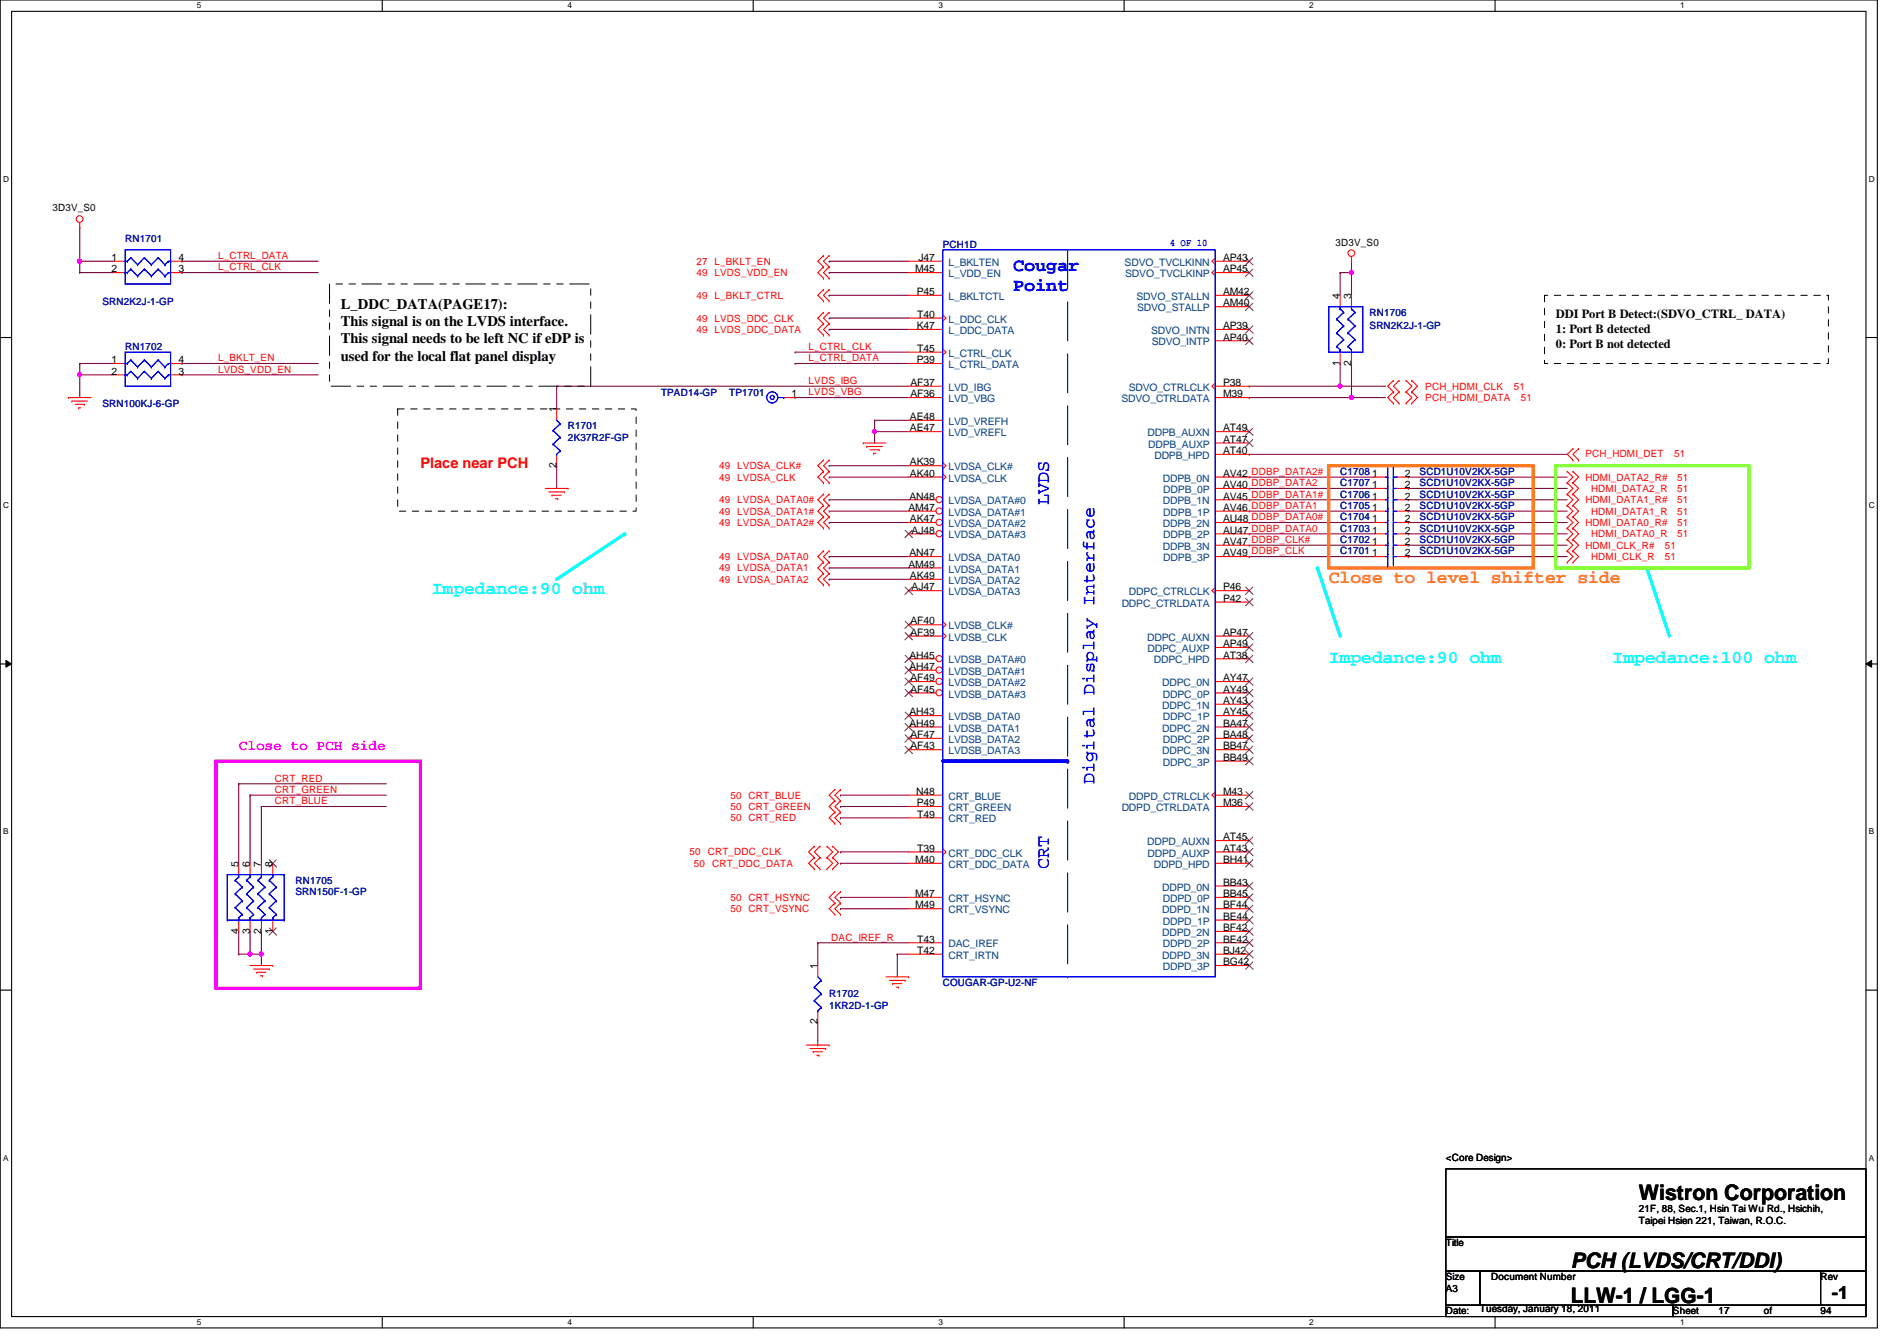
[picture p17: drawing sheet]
<svg xmlns="http://www.w3.org/2000/svg" width="297mm" height="210mm" viewBox="0 0 297 210" stroke-linecap="round" stroke-linejoin="round" font-family="sans-serif">
<defs><g id="words">
<g font-size="3.3">
<text x="256.6" y="187.9">Wistron Corporation</text>
<text x="246" y="203.9">LLW-1 / LGG-1</text>
<text x="246" y="198.5">PCH (LVDS/CRT/DDI)</text>
</g>
<g font-size="2.8" fill="#00f">
<text x="158.6" y="42.4">Cougar</text>
<text x="158.6" y="45.6">Point</text>
<text x="164.3" y="79.1" transform="rotate(-90 164.3 79.1)">LVDS</text>
<text x="171.4" y="122.7" transform="rotate(-90 171.4 122.7)">Digital Display Interface</text>
<text x="164.3" y="136" transform="rotate(-90 164.3 136)">CRT</text>
</g>
<g font-size="2.8" fill="#0ff">
<text x="67.6" y="93">Impedance:90 ohm</text>
<text x="208.1" y="103.7">Impedance:90 ohm</text>
<text x="252.5" y="103.7">Impedance:100 ohm</text>
</g>
<text font-size="2.8" fill="#ff8000" x="208.1" y="91.3">Close to level shifter side</text>
<text font-size="2.8" x="286.8" y="203.4">-1</text>
<g font-size="2.3">
<text x="53.4" y="48.3">L_DDC_DATA(PAGE17):</text>
<text x="53.4" y="51.1">This signal is on the LVDS interface.</text>
<text x="53.4" y="53.8">This signal needs to be left NC if eDP is</text>
<text x="53.4" y="56.5">used for the local flat panel display</text>
</g>
<text font-size="2.3" fill="#f00" x="65.8" y="73.2">Place near PCH</text>
<text font-size="2.3" fill="#f0f" x="37.4" y="117.4">Close to PCH side</text>
<g font-size="1.9">
<text x="243.6" y="49.8">DDI Port B Detect:(SDVO_CTRL_ DATA)</text>
<text x="243.6" y="52.2">1: Port B detected</text>
<text x="243.6" y="54.5">0: Port B not detected</text>
</g>
<g font-size="1.6">
<text x="8.2" y="33.1">3D3V_S0</text>
<text x="17.5" y="40.9">1</text>
<text x="27.9" y="40.9">4</text>
<text x="143.8" y="40.9">J47</text>
<text x="191.5" y="40.9">AP43</text>
<text x="209.1" y="38.4">3D3V_S0</text>
<text x="17.5" y="42.6">2</text>
<text x="27.9" y="42.6">3</text>
<text x="143.3" y="42.6">M45</text>
<text x="143.5" y="46.2">P45</text>
<text x="191.5" y="42.6">AP45</text>
<text x="191.5" y="48">AM40</text>
<text x="191.5" y="46.2">AM42</text>
<text x="209.8" y="46.8" transform="rotate(-90 209.8 46.8)">4</text>
<text x="211.6" y="46.8" transform="rotate(-90 211.6 46.8)">3</text>
<text x="143.5" y="51.5">K47</text>
<text x="143.6" y="49.7">T40</text>
<text x="191.5" y="53.3">AP40</text>
<text x="191.5" y="51.5">AP39</text>
<text x="17.5" y="56.9">1</text>
<text x="17.5" y="58.6">2</text>
<text x="27.9" y="58.6">3</text>
<text x="27.9" y="56.9">4</text>
<text x="143.5" y="56.9">P39</text>
<text x="143.6" y="55.1">T45</text>
<text x="209.8" y="57.2" transform="rotate(-90 209.8 57.2)">1</text>
<text x="211.6" y="57.2" transform="rotate(-90 211.6 57.2)">2</text>
<text x="87.1" y="64.6" transform="rotate(-90 87.1 64.6)">1</text>
<text x="123.9" y="62.2">1</text>
<text x="142.5" y="65.7">AE48</text>
<text x="142.6" y="60.4">AF37</text>
<text x="142.6" y="62.2">AF36</text>
<text x="191.5" y="60.4">P38</text>
<text x="191.5" y="62.2">M39</text>
<text x="142.5" y="67.5">AE47</text>
<text x="191.5" y="67.5">AT49</text>
<text x="191.5" y="69.3">AT47</text>
<text x="191.5" y="71.1">AT40</text>
<text x="87.1" y="73.2" transform="rotate(-90 87.1 73.2)">2</text>
<text x="142.5" y="72.9">AK39</text>
<text x="142.5" y="74.6">AK40</text>
<text x="191.5" y="74.6">AV42 DDBP_DATA2#</text>
<text x="191.5" y="76.4">AV40 DDBP_DATA2</text>
<text x="214.8" y="76.4">1</text>
<text x="214.8" y="74.6">1</text>
<text x="220" y="76.4">2</text>
<text x="220" y="74.6">2</text>
<text x="142.2" y="80">AM47</text>
<text x="142.4" y="78.2">AN48</text>
<text x="142.5" y="81.7">AK47</text>
<text x="142.7" y="83.5">AJ48</text>
<text x="191.5" y="78.2">AV45 DDBP_DATA1#</text>
<text x="191.5" y="81.7">AU48 DDBP_DATA0#</text>
<text x="191.5" y="80">AV46 DDBP_DATA1</text>
<text x="191.5" y="83.5">AU47 DDBP_DATA0</text>
<text x="214.8" y="83.5">1</text>
<text x="214.8" y="81.7">1</text>
<text x="214.8" y="78.2">1</text>
<text x="214.8" y="80">1</text>
<text x="220" y="83.5">2</text>
<text x="220" y="81.7">2</text>
<text x="220" y="78.2">2</text>
<text x="220" y="80">2</text>
<text x="142.2" y="88.9">AM49</text>
<text x="142.4" y="87.1">AN47</text>
<text x="191.5" y="85.3">AV47 DDBP_CLK#</text>
<text x="191.5" y="87.1">AV49 DDBP_CLK</text>
<text x="214.8" y="87.1">1</text>
<text x="214.8" y="85.3">1</text>
<text x="220" y="87.1">2</text>
<text x="220" y="85.3">2</text>
<text x="142.5" y="90.6">AK49</text>
<text x="142.7" y="92.4">AJ47</text>
<text x="191.5" y="92.4">P46</text>
<text x="191.5" y="94.2">P42</text>
<text x="142.6" y="97.7">AF40</text>
<text x="142.6" y="99.5">AF39</text>
<text x="191.5" y="99.5">AP47</text>
<text x="191.5" y="101.3">AP49</text>
<text x="142.4" y="103.1">AH45</text>
<text x="142.4" y="104.9">AH47</text>
<text x="142.6" y="106.6">AF49</text>
<text x="191.5" y="106.6">AY47</text>
<text x="191.5" y="103.1">AT38</text>
<text x="142.4" y="112">AH43</text>
<text x="142.4" y="113.7">AH49</text>
<text x="142.6" y="108.4">AF45</text>
<text x="191.5" y="110.2">AY43</text>
<text x="191.5" y="113.7">BA47</text>
<text x="191.5" y="112">AY45</text>
<text x="191.5" y="108.4">AY49</text>
<text x="142.6" y="115.5">AF47</text>
<text x="142.6" y="117.3">AF43</text>
<text x="191.5" y="117.3">BB47</text>
<text x="191.5" y="115.5">BA48</text>
<text x="191.5" y="119.1">BB49</text>
<text x="143.5" y="124.4">N48</text>
<text x="191.5" y="124.4">M43</text>
<text x="143.5" y="126.2">P49</text>
<text x="143.6" y="128">T49</text>
<text x="191.5" y="126.2">M36</text>
<text x="191.5" y="131.5">AT45</text>
<text x="37.3" y="135.7" transform="rotate(-90 37.3 135.7)">5</text>
<text x="39.1" y="135.7" transform="rotate(-90 39.1 135.7)">6</text>
<text x="40.9" y="135.7" transform="rotate(-90 40.9 135.7)">7</text>
<text x="42.7" y="135.7" transform="rotate(-90 42.7 135.7)">8</text>
<text x="143.3" y="135.1">M40</text>
<text x="143.6" y="133.3">T39</text>
<text x="191.5" y="133.3">AT43</text>
<text x="191.5" y="135.1">BH41</text>
<text x="143.3" y="140.4">M47</text>
<text x="143.3" y="142.2">M49</text>
<text x="191.5" y="138.6">BB43</text>
<text x="191.5" y="142.2">BF44</text>
<text x="191.5" y="140.4">BB45</text>
<text x="191.5" y="144">BE44</text>
<text x="37.3" y="146.1" transform="rotate(-90 37.3 146.1)">4</text>
<text x="39.1" y="146.1" transform="rotate(-90 39.1 146.1)">3</text>
<text x="40.9" y="146.1" transform="rotate(-90 40.9 146.1)">2</text>
<text x="42.7" y="146.1" transform="rotate(-90 42.7 146.1)">1</text>
<text x="143.6" y="149.3">T42</text>
<text x="143.6" y="147.5">T43</text>
<text x="191.5" y="145.8">BF42</text>
<text x="191.5" y="149.3">BJ42</text>
<text x="191.5" y="147.5">BE42</text>
<text x="128" y="151.7" transform="rotate(-90 128 151.7)">1</text>
<text x="191.5" y="151.1">BG42</text>
<text x="128" y="160.4" transform="rotate(-90 128 160.4)">2</text>
<text x="226.4" y="181.7">&lt;Core Design&gt;</text>
<text x="256.6" y="189.7">21F, 88, Sec.1, Hsin Tai Wu Rd., Hsichih,</text>
<text x="256.6" y="191.6">Taipei Hsien 221, Taiwan, R.O.C.</text>
<text x="226.4" y="195.1">Title</text>
<text x="226.4" y="200.4">Size</text>
<text x="226.4" y="202.2">A3</text>
<text x="233.5" y="200.4">Document Number</text>
<text x="285.1" y="200.4">Rev</text>
<text x="226.4" y="205.7">Date:</text>
<text x="231.7" y="205.4">Tuesday, January 18, 2011</text>
<text x="262" y="205.7">Sheet</text>
<text x="269.1" y="205.7">17</text>
<text x="276.2" y="205.7">of</text>
<text x="285.1" y="205.7">94</text>
</g>
<g font-size="1.6" fill="#000080">
<text x="19.6" y="37.9">RN1701</text>
<text x="147.6" y="38.8">PCH1D</text>
<text x="16" y="47.7">SRN2K2J-1-GP</text>
<text x="214.5" y="49.4">RN1706</text>
<text x="214.5" y="51.6">SRN2K2J-1-GP</text>
<text x="19.6" y="54.8">RN1702</text>
<text x="16" y="63.7">SRN100KJ-6-GP</text>
<text x="103.5" y="62.1">TPAD14-GP</text>
<text x="114.2" y="62.1">TP1701</text>
<text x="88.9" y="67.2">R1701</text>
<text x="88.9" y="69">2K37R2F-GP</text>
<text x="209.8" y="76.1">C1707</text>
<text x="209.8" y="74.3">C1708</text>
<text x="209.8" y="77.9">C1706</text>
<text x="222.3" y="76.1">SCD1U10V2KX-5GP</text>
<text x="222.3" y="74.3">SCD1U10V2KX-5GP</text>
<text x="222.3" y="77.9">SCD1U10V2KX-5GP</text>
<text x="209.8" y="83.2">C1703</text>
<text x="209.8" y="81.4">C1704</text>
<text x="209.8" y="79.7">C1705</text>
<text x="222.3" y="83.2">SCD1U10V2KX-5GP</text>
<text x="222.3" y="81.4">SCD1U10V2KX-5GP</text>
<text x="222.3" y="79.7">SCD1U10V2KX-5GP</text>
<text x="209.8" y="86.8">C1701</text>
<text x="209.8" y="85">C1702</text>
<text x="222.3" y="86.8">SCD1U10V2KX-5GP</text>
<text x="222.3" y="85">SCD1U10V2KX-5GP</text>
<text x="46.3" y="138.3">RN1705</text>
<text x="46.3" y="140.1">SRN150F-1-GP</text>
<text x="147.6" y="154.3">COUGAR-GP-U2-NF</text>
<text x="129.8" y="156.1">R1702</text>
<text x="129.8" y="157.9">1KR2D-1-GP</text>
</g>
<g font-size="1.6" fill="#f00">
<text x="34.2" y="40.6">L_CTRL_DATA</text>
<text x="109" y="41.4">27 L_BKLT_EN</text>
<text x="34.2" y="42.3">L_CTRL_CLK</text>
<text x="109" y="46.8">49 L_BKLT_CTRL</text>
<text x="109" y="43.2">49 LVDS_VDD_EN</text>
<text x="109" y="50.3">49 LVDS_DDC_CLK</text>
<text x="109" y="52.1">49 LVDS_DDC_DATA</text>
<text x="34.2" y="58.3">LVDS_VDD_EN</text>
<text x="34.2" y="56.6">L_BKLT_EN</text>
<text x="126.6" y="56.6">L_CTRL_DATA</text>
<text x="126.6" y="54.8">L_CTRL_CLK</text>
<text x="126.6" y="61.9">LVDS_VBG</text>
<text x="126.6" y="60.1">LVDS_IBG</text>
<text x="223.2" y="61">PCH_HDMI_CLK</text>
<text x="223.2" y="62.8">PCH_HDMI_DATA</text>
<text x="237.1" y="61">51</text>
<text x="238.1" y="62.8">51</text>
<text x="248.2" y="71.5">PCH_HDMI_DET</text>
<text x="262.1" y="71.5">51</text>
<text x="112.6" y="73.4">49 LVDSA_CLK#</text>
<text x="112.6" y="75.2">49 LVDSA_CLK</text>
<text x="248.2" y="75.2">HDMI_DATA2_R#</text>
<text x="249.1" y="77">HDMI_DATA2_R</text>
<text x="262.6" y="77">51</text>
<text x="262.6" y="75.2">51</text>
<text x="112.6" y="78.8">49 LVDSA_DATA0#</text>
<text x="112.6" y="80.6">49 LVDSA_DATA1#</text>
<text x="112.6" y="82.3">49 LVDSA_DATA2#</text>
<text x="248.2" y="78.8">HDMI_DATA1_R#</text>
<text x="248.2" y="82.3">HDMI_DATA0_R#</text>
<text x="249.1" y="80.6">HDMI_DATA1_R</text>
<text x="262.6" y="80.6">51</text>
<text x="262.6" y="78.8">51</text>
<text x="262.6" y="82.3">51</text>
<text x="112.6" y="87.7">49 LVDSA_DATA0</text>
<text x="112.6" y="89.5">49 LVDSA_DATA1</text>
<text x="248.2" y="85.9">HDMI_CLK_R#</text>
<text x="249.1" y="84.1">HDMI_DATA0_R</text>
<text x="249.1" y="87.7">HDMI_CLK_R</text>
<text x="260.7" y="87.7">51</text>
<text x="260.7" y="85.9">51</text>
<text x="262.6" y="84.1">51</text>
<text x="112.6" y="91.2">49 LVDSA_DATA2</text>
<text x="43" y="125.9">CRT_BLUE</text>
<text x="43" y="122.3">CRT_RED</text>
<text x="43" y="124.1">CRT_GREEN</text>
<text x="114.4" y="125">50 CRT_BLUE</text>
<text x="114.4" y="126.8">50 CRT_GREEN</text>
<text x="114.4" y="128.6">50 CRT_RED</text>
<text x="107.9" y="133.9">50</text>
<text x="108.7" y="135.7">50 CRT_DDC_DATA</text>
<text x="110.8" y="133.9">CRT_DDC_CLK</text>
<text x="114.4" y="142.8">50 CRT_VSYNC</text>
<text x="114.4" y="141">50 CRT_HSYNC</text>
<text x="130.2" y="147.2">DAC_IREF_R</text>
</g>
<g font-size="1.6" fill="#004080">
<text x="148.5" y="41.6">L_BKLTEN</text>
<text x="176.1" y="41.6">SDVO_TVCLKINN</text>
<text x="148.5" y="46.9">L_BKLTCTL</text>
<text x="148.5" y="43.4">L_VDD_EN</text>
<text x="176.2" y="43.4">SDVO_TVCLKINP</text>
<text x="178" y="46.9">SDVO_STALLN</text>
<text x="148.5" y="50.5">L_DDC_CLK</text>
<text x="148.5" y="52.3">L_DDC_DATA</text>
<text x="178.1" y="48.7">SDVO_STALLP</text>
<text x="180.3" y="52.3">SDVO_INTN</text>
<text x="148.5" y="55.8">L_CTRL_CLK</text>
<text x="148.5" y="57.6">L_CTRL_DATA</text>
<text x="180.3" y="54.1">SDVO_INTP</text>
<text x="148.5" y="61.2">LVD_IBG</text>
<text x="148.5" y="62.9">LVD_VBG</text>
<text x="175.6" y="62.9">SDVO_CTRLDATA</text>
<text x="176.7" y="61.2">SDVO_CTRLCLK</text>
<text x="148.5" y="66.5">LVD_VREFH</text>
<text x="148.5" y="68.3">LVD_VREFL</text>
<text x="179.7" y="68.3">DDPB_AUXN</text>
<text x="179.8" y="70.1">DDPB_AUXP</text>
<text x="180.8" y="71.8">DDPB_HPD</text>
<text x="148.5" y="73.6">LVDSA_CLK#</text>
<text x="148.5" y="75.4">LVDSA_CLK</text>
<text x="182.1" y="75.4">DDPB_0N</text>
<text x="182.2" y="77.2">DDPB_0P</text>
<text x="148.5" y="79">LVDSA_DATA#0</text>
<text x="148.5" y="80.7">LVDSA_DATA#1</text>
<text x="148.5" y="82.5">LVDSA_DATA#2</text>
<text x="182.1" y="79">DDPB_1N</text>
<text x="182.1" y="82.5">DDPB_2N</text>
<text x="182.2" y="80.7">DDPB_1P</text>
<text x="148.5" y="84.3">LVDSA_DATA#3</text>
<text x="148.5" y="87.8">LVDSA_DATA0</text>
<text x="148.5" y="89.6">LVDSA_DATA1</text>
<text x="182.1" y="86.1">DDPB_3N</text>
<text x="182.2" y="84.3">DDPB_2P</text>
<text x="182.2" y="87.8">DDPB_3P</text>
<text x="148.5" y="91.4">LVDSA_DATA2</text>
<text x="148.5" y="93.2">LVDSA_DATA3</text>
<text x="175.6" y="95">DDPC_CTRLDATA</text>
<text x="176.8" y="93.2">DDPC_CTRLCLK</text>
<text x="148.5" y="98.5">LVDSB_CLK#</text>
<text x="148.5" y="100.3">LVDSB_CLK</text>
<text x="179.6" y="100.3">DDPC_AUXN</text>
<text x="148.5" y="103.8">LVDSB_DATA#0</text>
<text x="148.5" y="105.6">LVDSB_DATA#1</text>
<text x="148.5" y="107.4">LVDSB_DATA#2</text>
<text x="179.7" y="102.1">DDPC_AUXP</text>
<text x="180.7" y="103.8">DDPC_HPD</text>
<text x="182" y="107.4">DDPC_0N</text>
<text x="148.5" y="109.2">LVDSB_DATA#3</text>
<text x="148.5" y="112.7">LVDSB_DATA0</text>
<text x="182" y="111">DDPC_1N</text>
<text x="182.1" y="112.7">DDPC_1P</text>
<text x="182.1" y="109.2">DDPC_0P</text>
<text x="148.5" y="114.5">LVDSB_DATA1</text>
<text x="148.5" y="116.3">LVDSB_DATA2</text>
<text x="148.5" y="118.1">LVDSB_DATA3</text>
<text x="182" y="114.5">DDPC_2N</text>
<text x="182" y="118.1">DDPC_3N</text>
<text x="182.1" y="116.3">DDPC_2P</text>
<text x="182.1" y="119.8">DDPC_3P</text>
<text x="148.5" y="125.2">CRT_BLUE</text>
<text x="176.8" y="125.2">DDPD_CTRLCLK</text>
<text x="148.5" y="127">CRT_GREEN</text>
<text x="148.5" y="128.7">CRT_RED</text>
<text x="175.6" y="127">DDPD_CTRLDATA</text>
<text x="148.5" y="134.1">CRT_DDC_CLK</text>
<text x="148.5" y="135.8">CRT_DDC_DATA</text>
<text x="179.6" y="132.3">DDPD_AUXN</text>
<text x="179.7" y="134.1">DDPD_AUXP</text>
<text x="180.7" y="135.8">DDPD_HPD</text>
<text x="148.5" y="141.2">CRT_HSYNC</text>
<text x="148.5" y="143">CRT_VSYNC</text>
<text x="182" y="139.4">DDPD_0N</text>
<text x="182" y="143">DDPD_1N</text>
<text x="182.1" y="141.2">DDPD_0P</text>
<text x="148.5" y="148.3">DAC_IREF</text>
<text x="182" y="146.5">DDPD_2N</text>
<text x="182.1" y="148.3">DDPD_2P</text>
<text x="182.1" y="144.7">DDPD_1P</text>
<text x="148.5" y="150.1">CRT_IRTN</text>
<text x="182" y="150.1">DDPD_3N</text>
<text x="182.1" y="151.8">DDPD_3P</text>
</g>
<text font-size="1.6" fill="#00f" x="183.2" y="38.6">4 OF 10</text>
<g font-size="1.3">
<text x="30.8" y="1.3">5</text>
<text x="88.9" y="1.3">4</text>
<text x="146.9" y="1.3">3</text>
<text x="205" y="1.3">2</text>
<text x="263.1" y="1.3">1</text>
<text x=".5" y="28.4">D</text>
<text x="292.6" y="28.4">D</text>
<text x=".5" y="79.5">C</text>
<text x="292.6" y="79.5">C</text>
<text x=".5" y="130.6">B</text>
<text x="292.6" y="130.6">B</text>
<text x=".5" y="181.7">A</text>
<text x="292.6" y="181.7">A</text>
<text x="30.8" y="207.4">5</text>
<text x="88.9" y="207.4">4</text>
<text x="146.9" y="207.4">3</text>
<text x="205" y="207.4">2</text>
<text x="263.1" y="207.4">1</text>
</g>
</g></defs>
<path d="M0 0h294v207.9h-294zM1.8 1.8h290.4v204.3h-290.4z" fill="none" stroke="#000" stroke-width=".17"/>
<g fill="#fff">
<path d="M30.8 .2h.7v1.4h-.7z"/>
<path d="M30.8 206.2h.7v1.4h-.7z"/>
</g>
<path d="M59.9 0v1.8M59.9 206.1v1.8" fill="none" stroke="#000" stroke-width=".17"/>
<g fill="#fff">
<path d="M88.9 .2h.6v1.4h-.6z"/>
<path d="M88.9 206.2h.6v1.4h-.6z"/>
</g>
<path d="M117.9 0v1.8M117.9 206.1v1.8" fill="none" stroke="#000" stroke-width=".17"/>
<g fill="#fff">
<path d="M146.9 .2h.7v1.4h-.7z"/>
<path d="M146.9 206.2h.7v1.4h-.7z"/>
</g>
<path d="M176 0v1.8M176 206.1v1.8" fill="none" stroke="#000" stroke-width=".17"/>
<g fill="#fff">
<path d="M205 .2h.7v1.4h-.7z"/>
<path d="M205 206.2h.7v1.4h-.7z"/>
</g>
<path d="M234.1 0v1.8M234.1 206.1v1.8" fill="none" stroke="#000" stroke-width=".17"/>
<g fill="#fff">
<path d="M263.1 .2h.7v1.4h-.7z"/>
<path d="M263.1 206.2h.7v1.4h-.7z"/>
<path d="M.5 27.3h.9v1.4h-.9z"/>
<path d="M292.6 27.3h.9v1.4h-.9z"/>
<path d="M.5 78.4h.9v1.4h-.9z"/>
<path d="M292.6 78.4h.9v1.4h-.9z"/>
</g>
<path d="M0 52.8h1.8M292.2 52.8h1.8" fill="none" stroke="#000" stroke-width=".17"/>
<g fill="#fff">
<path d="M.5 129.5h.8v1.4h-.8z"/>
<path d="M292.6 129.5h.9v1.4h-.9z"/>
</g>
<path d="M0 103.9h1.8M292.2 103.9h1.8" fill="none" stroke="#000" stroke-width=".17"/>
<path d="M.9 103.4l.9 .5-.9 .5zM292.2 103.9l.9-.5v1z" fill="#000"/>
<path d="M.9 103.4l.9 .5-.9 .5zM292.2 103.9l.9-.5v1z" fill="none" stroke="#000" stroke-width=".16"/>
<g fill="#fff">
<path d="M.5 180.5h.8v1.4h-.8z"/>
<path d="M292.6 180.5h.9v1.4h-.9z"/>
</g>
<path d="M0 155h1.8M292.2 155h1.8" fill="none" stroke="#000" stroke-width=".17"/>
<g fill="none" stroke="#800040" stroke-width=".17">
<path d="M12.5 56.9h.1M12.5 58.7h.1M12.5 40.9h.1M12.5 56.9h5.3M12.5 58.7v3.5M12.5 40.9h5.3M129.8 46.2h.1M129.8 40.9h.1M129.8 42.7h.1M129.8 46.2h12.5M129.8 40.9h12.5M129.8 42.7h12.5"/>
<path d="M87.2 60.5h.1M87.2 72.9h.1M87.2 60.5v3.5M87.2 72.9v3.6M87.2 60.5h55.1M124.5 62.2h.1M124.5 62.2h17.8M129.8 72.9h.1M129.8 74.7h.1M129.8 78.2h.1M129.8 72.9h12.5M129.8 74.7h12.5"/>
<path d="M129.8 78.2h12.5M129.8 80h.1M129.8 88.9h.1M129.8 90.7h.1M129.8 87.1h.1M129.8 81.8h.1M129.8 80h12.5M129.8 88.9h12.5M129.8 90.7h12.5M129.8 87.1h12.5M129.8 81.8h12.5M131.6 133.3h.1"/>
<path d="M131.6 133.3h10.7M128.1 147.6h.1M128.1 147.6h14.2M131.6 140.5h.1M131.6 142.2h.1M131.6 140.5h10.7M131.6 142.2h10.7M140.5 149.4h.1M140.5 149.4h1.8M140.5 149.4v3.5"/>
</g>
<circle cx="12.5" cy="40.9" r=".32" fill="#f0f"/>
<circle cx="12.5" cy="40.9" r=".32" fill="none" stroke="#f0f" stroke-width=".17"/>
<path d="M28.5 58.7h.1M28.5 58.7h21.3M136.9 67.6h.1M136.9 67.6h5.4M40.9 126.2h.1M40.9 126.2h19.6M131.6 124.5h.1M131.6 135.1h.1M131.6 124.5h10.7M131.6 135.1h10.7" fill="none" stroke="#800040" stroke-width=".17"/>
<circle cx="136.9" cy="67.5" r=".32" fill="#f0f"/>
<circle cx="136.9" cy="67.5" r=".32" fill="none" stroke="#f0f" stroke-width=".17"/>
<g fill="none" stroke="#800040" stroke-width=".17">
<path d="M12.5 35.6h.1M12.5 35.6v5.3M12.5 42.7h.1M12.5 56.9h.1M12.5 56.9v1.8M12.5 42.7h5.3M28.5 40.9h.1M28.5 40.9h21.3M124.5 56.9h.1M124.5 55.1h.1M124.5 56.9h17.8M124.5 55.1h17.8"/>
<path d="M129.8 49.8h.1M129.8 51.6h.1M129.8 49.8h12.5M129.8 51.6h12.5M37.4 122.7h.1M37.4 122.7h23.1M128.1 147.6h.1M128.1 147.6v3.5"/>
</g>
<circle cx="12.5" cy="58.6" r=".32" fill="#f0f"/>
<circle cx="12.5" cy="58.6" r=".32" fill="none" stroke="#f0f" stroke-width=".17"/>
<path d="M12.5 58.7h.1M12.5 58.7h5.3M37.4 149.4h.1M37.4 149.4h1.8M40.9 145.8h.1M40.9 149.4h.1M40.9 145.8v5.3" fill="none" stroke="#800040" stroke-width=".17"/>
<circle cx="40.9" cy="149.3" r=".32" fill="#f0f"/>
<circle cx="40.9" cy="149.3" r=".32" fill="none" stroke="#f0f" stroke-width=".17"/>
<path d="M39.2 145.8h.1M39.2 149.4h.1M39.2 145.8v3.6M39.2 149.4h1.7" fill="none" stroke="#800040" stroke-width=".17"/>
<circle cx="39.1" cy="149.3" r=".32" fill="#f0f"/>
<circle cx="39.1" cy="149.3" r=".32" fill="none" stroke="#f0f" stroke-width=".17"/>
<g fill="none" stroke="#800040" stroke-width=".17">
<path d="M28.5 56.9h.1M28.5 56.9h21.3M211.6 62.2h.1M211.6 62.2h5.4M37.4 122.7h.1M37.4 122.7v12.4M39.2 124.5h.1M39.2 124.5v10.6M40.9 126.2h.1M40.9 126.2v8.9M131.6 128h.1M131.6 126.2h.1"/>
<path d="M131.6 128h10.7M131.6 126.2h10.7M37.4 145.8h.1M37.4 145.8v3.6"/>
</g>
<circle cx="211.6" cy="62.2" r=".32" fill="#f0f"/>
<circle cx="211.6" cy="62.2" r=".32" fill="none" stroke="#f0f" stroke-width=".17"/>
<path d="M209.8 60.5h.1M209.8 60.5h7.2" fill="none" stroke="#800040" stroke-width=".17"/>
<circle cx="209.8" cy="60.4" r=".32" fill="#f0f"/>
<circle cx="209.8" cy="60.4" r=".32" fill="none" stroke="#f0f" stroke-width=".17"/>
<g fill="none" stroke="#800040" stroke-width=".17">
<path d="M209.8 42.7h.1M209.8 42.7h1.8M211.6 42.7h.1M211.6 42.7v3.5M195.6 74.7h.1M195.6 76.5h.1M195.6 78.2h.1M195.6 74.7h19.6M195.6 76.5h19.6M195.6 78.2h19.6M220.5 78.2h.1M220.5 74.7h.1"/>
<path d="M220.5 76.5h.1M220.5 74.7h24.9M220.5 76.5h24.9M220.5 78.2h24.9M195.6 83.6h.1M195.6 81.8h.1M195.6 85.3h.1M195.6 87.1h.1M195.6 80h.1M195.6 83.6h19.6M195.6 81.8h19.6M195.6 85.3h19.6"/>
<path d="M195.6 80h19.6M195.6 87.1h19.6M220.5 81.8h.1M220.5 83.6h.1M220.5 80h.1M220.5 85.3h.1M220.5 87.1h.1M220.5 83.6h24.9M220.5 81.8h24.9M220.5 85.3h24.9M220.5 80h24.9M220.5 87.1h24.9"/>
</g>
<circle cx="211.6" cy="42.6" r=".32" fill="#f0f"/>
<circle cx="211.6" cy="42.6" r=".32" fill="none" stroke="#f0f" stroke-width=".17"/>
<g fill="none" stroke="#800040" stroke-width=".17">
<path d="M12.5 40.9h.1M12.5 40.9v1.8M28.5 42.7h.1M28.5 42.7h21.3M209.8 56.9h.1M209.8 42.7h.1M209.8 42.7v3.5M209.8 56.9v3.6h-14.2M211.6 56.9h.1M211.6 40.9h.1M211.6 40.9v1.8M211.6 56.9v5.3h-16"/>
<path d="M136.9 65.8h.1M136.9 67.6h.1M136.9 65.8h5.4M136.9 65.8v3.5M195.6 60.5h.1M195.6 62.2h.1M195.6 71.1h.1M195.6 71.1h49.8M39.2 124.5h.1M39.2 124.5h21.3M128.1 163.6h.1M128.1 160v3.6"/>
</g>
<g fill="none" stroke="#f00" stroke-width=".17">
<path d="M12.5 35.6h.1M12.5 34.8v.8M128.9 45.3h.1M128.9 47.1h.1M128.9 40h.1M128.9 41.8h.1M128.9 43.6h.1M128.9 48.9h.1M128.9 50.7h.1M128.9 52.5h.1M128.9 45.3l-.8 .9 .8 .9M128.9 40l-.8 .9 .8 .9"/>
<path d="M128.9 41.8l-.8 .9 .8 .9M128.9 48.9l-.8 .9 .8 .9M128.9 50.7l-.8 .9 .8 .9M129.8 45.3h.1M129.8 47.1h.1M129.8 40h.1M129.8 41.8h.1M129.8 43.6h.1M129.8 48.9h.1M129.8 50.7h.1M129.8 52.5h.1M129.8 45.3l-.9 .9 .9 .9"/>
<path d="M129.8 40l-.9 .9 .9 .9M129.8 41.8l-.9 .9 .9 .9M129.8 48.9l-.9 .9 .9 .9M129.8 50.7l-.9 .9 .9 .9M211.6 40.9h.1M211.6 40.2v.7M218.2 59.6h.1M218.2 59.6l-.9 .9 .9 .8M219.1 59.6h.1M219.1 59.6l-.9 .9 .9 .8M220.2 59.6h.1M220.2 59.6l.9 .9-.9 .8"/>
<path d="M221.1 59.6h.1M221.1 59.6l.9 .9-.9 .8M10.7 62.2h.1M10.7 62.2h3.6M11.3 62.8h.1M11.3 62.8h2.4M11.8 63.3h1.4M12.3 63.8h.1M12.3 63.8h.4M13.2 63.3h.1M85.4 76.5h3.5M85.9 77h2.5"/>
<path d="M86.4 77.5h.1M86.4 77.5h1.5M87 78.1h.3M87.3 78.1h.1M88.4 77h.1M88.9 76.5h.1M128.9 72h.1M128.9 73.8h.1M128.9 75.6h.1M128.9 77.3h.1M128.9 79.1h.1M128.9 72l-.8 .9 .8 .9"/>
<path d="M128.9 73.8l-.8 .9 .8 .9M128.9 77.3l-.8 .9 .8 .9M128.9 79.1l-.8 .9 .8 .9M129.8 72h.1M129.8 73.8h.1M129.8 75.6h.1M129.8 77.3h.1M129.8 79.1h.1M129.8 72l-.9 .9 .9 .9M129.8 73.8l-.9 .9 .9 .9M129.8 77.3l-.9 .9 .9 .9M129.8 79.1l-.9 .9 .9 .9"/>
<path d="M135.2 69.3h.1M135.2 69.3h3.5M135.7 69.9h.1M135.7 69.9h2.5M136.2 70.4h1.5M136.8 71h.1M136.8 71h.3M137.7 70.4h.1M218.2 61.3h.1M218.2 63.1h.1M218.2 61.3l-.9 .9 .9 .9M219.1 61.3h.1"/>
<path d="M219.1 63.1h.1M219.1 61.3l-.9 .9 .9 .9M220.2 61.3h.1M220.2 63.1h.1M220.2 61.3l.9 .9-.9 .9M221.1 61.3h.1M221.1 63.1h.1M221.1 61.3l.9 .9-.9 .9M245.4 73.8h.1M245.4 75.6h.1M245.4 77.3h.1M245.4 79.1h.1"/>
<path d="M245.4 73.8l.9 .9-.9 .9M245.4 75.6l.9 .9-.9 .8M245.4 77.3l.9 .9-.9 .9M245.4 79.1l.9 .9-.9 .9M246.3 73.8h.1M246.3 75.6h.1M246.3 77.3h.1M246.3 79.1h.1M246.3 72h.1M246.3 70.2h.1M246.3 73.8l.9 .9-.9 .9M246.3 75.6l.9 .9-.9 .8"/>
<path d="M246.3 77.3l.9 .9-.9 .9M246.3 79.1l.9 .9-.9 .9M246.3 70.2l-.9 .9 .9 .9M247.2 70.2h.1M247.2 72h.1M247.2 70.2l-.9 .9 .9 .9M128.9 80.9h.1M128.9 82.7h.1M128.9 86.2h.1M128.9 88h.1M128.9 89.8h.1M128.9 91.6h.1"/>
<path d="M128.9 80.9l-.8 .9 .8 .9M128.9 86.2l-.8 .9 .8 .9M128.9 88l-.8 .9 .8 .9M128.9 89.8l-.8 .9 .8 .9M129.8 80.9h.1M129.8 82.7h.1M129.8 86.2h.1M129.8 88h.1M129.8 89.8h.1M129.8 91.6h.1M129.8 80.9l-.9 .9 .9 .9M129.8 86.2l-.9 .9 .9 .9"/>
<path d="M129.8 88l-.9 .9 .9 .9M129.8 89.8l-.9 .9 .9 .9M245.4 80.9h.1M245.4 82.7h.1M245.4 84.5h.1M245.4 86.2h.1M245.4 88h.1M245.4 80.9l.9 .9-.9 .9M245.4 82.7l.9 .9-.9 .9M245.4 84.5l.9 .8-.9 .9M245.4 86.2l.9 .9-.9 .9M246.3 80.9h.1"/>
<path d="M246.3 82.7h.1M246.3 84.5h.1M246.3 86.2h.1M246.3 88h.1M246.3 80.9l.9 .9-.9 .9M246.3 82.7l.9 .9-.9 .9M246.3 84.5l.9 .8-.9 .9M246.3 86.2l.9 .9-.9 .9M127.5 134.2h.1M127.5 132.5h.1M127.5 136h.1M127.5 132.5l-.9 .8 .9 .9"/>
<path d="M127.5 134.2l-.9 .9 .9 .9M128.4 132.5h.1M128.4 134.2h.1M128.4 136h.1M128.4 132.5l-.9 .8 .9 .9M128.4 134.2l-.9 .9 .9 .9M129.5 134.2h.1M129.5 132.5h.1M129.5 136h.1M129.5 132.5l.9 .8-.9 .9M129.5 134.2l.9 .9-.9 .9M130.4 134.2h.1"/>
<path d="M130.4 132.5h.1M130.4 136h.1M130.4 132.5l.9 .8-.9 .9M130.4 134.2l.9 .9-.9 .9M130.7 123.6h.1M130.7 125.3h.1M130.7 127.1h.1M130.7 128.9h.1M130.7 139.6h.1M130.7 123.6l-.9 .9 .9 .8M130.7 125.3l-.9 .9 .9 .9M130.7 127.1l-.9 .9 .9 .9"/>
<path d="M130.7 139.6l-.9 .9 .9 .9M131.6 123.6h.1M131.6 125.3h.1M131.6 127.1h.1M131.6 128.9h.1M131.6 139.6h.1M131.6 123.6l-.9 .9 .9 .8M131.6 125.3l-.9 .9 .9 .9M131.6 127.1l-.9 .9 .9 .9M131.6 139.6l-.9 .9 .9 .9M39.2 151.1h3.5M39.7 151.7h2.5"/>
<path d="M40.2 152.2h.1M40.2 152.2h1.5M40.8 152.7h.3M41.1 152.7h.1M42.2 151.7h.1M42.7 151.1h.1M130.7 141.4h.1M130.7 143.1h.1M130.7 141.4l-.9 .8 .9 .9M131.6 141.4h.1M131.6 143.1h.1M131.6 141.4l-.9 .8 .9 .9"/>
<path d="M138.7 152.9h3.6M139.3 153.5h2.4M139.8 154h.1M139.8 154h1.4M140.3 154.5h.4M140.7 154.5h.1M141.7 153.5h.1M142.3 152.9h.1M126.3 163.6h3.5M126.8 164.1h2.5M127.3 164.6h.1M127.3 164.6h1.5"/>
<path d="M127.9 165.2h.3M128.2 165.2h.1M129.3 164.1h.1M129.8 163.6h.1"/>
<circle cx="12.5" cy="34.3" r=".52"/>
<circle cx="211.6" cy="39.6" r=".52"/>
</g>
<path d="M226.4 183h65.8v10.6h-65.8zM226.4 193.6h65.8v5.4h-65.8zM226.4 199h5.3v5.3h-5.3zM231.7 199h53.4v5.3h-53.4zM285.1 199h7.1v5.3h-7.1zM226.4 204.3h35.6v1.8h-35.6zM262 204.3h30.2v1.8h-30.2z" fill="none" stroke="#000" stroke-width=".17"/>
<path d="M97.8 83.6l-10.6 7.1" fill="none" stroke="#0ff" stroke-width=".51"/>
<circle cx="97.8" cy="83.6" r=".25" fill="#0ff"/>
<path d="M62.3 64h37.3v16h-37.3z" fill="none" stroke="#000" stroke-width=".16" stroke-dasharray="1 1 1 1 1 1 1 1"/>
<path d="M257.8 88.9l3.6 10.7" fill="none" stroke="#0ff" stroke-width=".51"/>
<circle cx="257.8" cy="88.9" r=".25" fill="#0ff"/>
<path d="M208.1 72.9h32v16h-32z" fill="none" stroke="#ff8000" stroke-width=".51"/>
<path d="M206.3 88.9l3.5 10.7" fill="none" stroke="#0ff" stroke-width=".51"/>
<circle cx="206.3" cy="88.9" r=".25" fill="#0ff"/>
<path d="M33.8 119.1h32v35.6h-32z" fill="none" stroke="#f0f" stroke-width=".51"/>
<path d="M241.8 46.2h44.5v10.7h-44.5z" fill="none" stroke="#000" stroke-width=".16" stroke-dasharray="1 1 1 1 1 1 1 1"/>
<path d="M51.6 44.4h40.9v16.1h-40.9z" fill="none" stroke="#000" stroke-width=".16" stroke-dasharray="3 1 1 1 1 1"/>
<path d="M243.6 72.9h30.3v16h-30.3z" fill="none" stroke="#80ff00" stroke-width=".51"/>
<g fill="none" stroke="#f00" stroke-width=".17">
<path d="M142.3 46.2h5.3M142.3 40.9h5.3M142.3 55.1h5.3M142.3 56.9h5.3M142.3 49.8h5.3M142.3 51.6h5.3M142.3 42.7h5.3M147.6 54.6l.5 .5-.5 .5M147.6 49.3l.5 .5-.5 .5M87.2 64v1.8M87.2 71.1v1.8M142.3 74.7h5.3"/>
<path d="M142.3 72.9h5.3M147.6 72.4l.5 .5-.5 .5M147.6 74.2l.5 .5-.5 .5M215.2 76.5h1.8M215.2 74.7h1.8M218.7 76.5h1.8M218.7 74.7h1.8M215.2 83.6h1.8M215.2 87.1h1.8M218.7 83.6h1.8M218.7 87.1h1.8M128.1 151.1v1.8"/>
<path d="M128.1 158.2v1.8"/>
</g>
<g fill="none" stroke="#00f" stroke-width=".17">
<path d="M86.6 67.4h.1M86.6 69.5h.1M86.6 67.4l1.1 1.1M86.6 69.5l1.1 1.1M87.2 71.1h.1M87.2 65.8l.5 .5M87.7 66.3h.1M87.7 68.5h.1M87.7 70.6h.1M87.7 66.3l-1.1 1.1M87.7 68.5l-1.1 1M87.7 70.6l-.5 .5"/>
<path d="M217 76.5h.3M217 74.7h.3M217.3 76.5h.1M217.3 77.9h.1M217.3 74.7h.1M217.3 76.1h.1M217.3 73.2v4.7M218.2 76.5h.1M218.2 75h.1M218.2 74.7h.1M218.2 73.2h.1M218.2 76.5h.5"/>
<path d="M218.2 73.2v4.7M218.2 74.7h.5M217 83.6h.3M217 87.1h.3M217.3 83.6h.1M217.3 85h.1M217.3 87.1h.1M217.3 88.6h.1M217.3 82.1v2.9M217.3 85.7v2.9M218.2 83.6h.1M218.2 82.1h.1"/>
<path d="M218.2 87.1h.1M218.2 85.7h.1M218.2 82.1v2.9M218.2 85.7v2.9M218.2 83.6h.5M218.2 87.1h.5M127.5 154.5h.1M127.5 156.6h.1M127.5 154.5l1.1 1.1M127.5 156.6l1.1 1.1M128.1 158.2h.1M128.1 152.9l.5 .6"/>
<path d="M128.6 153.5h.1M128.6 155.6h.1M128.6 157.7h.1M128.6 153.5l-1.1 1M128.6 155.6l-1.1 1M128.6 157.7l-.5 .5"/>
</g>
<circle cx="147.1" cy="78.2" r=".5" fill="#fff"/>
<g fill="none" stroke="#f00" stroke-width=".17">
<path d="M142.3 78.2h4.3"/>
<circle cx="147.1" cy="78.2" r=".5"/>
</g>
<circle cx="147.1" cy="80" r=".5" fill="#fff"/>
<g fill="none" stroke="#f00" stroke-width=".17">
<path d="M142.3 80h4.3"/>
<circle cx="147.1" cy="80" r=".5"/>
</g>
<circle cx="147.1" cy="81.8" r=".5" fill="#fff"/>
<g fill="none" stroke="#f00" stroke-width=".17">
<path d="M142.3 81.8h4.3"/>
<circle cx="147.1" cy="81.8" r=".5"/>
</g>
<circle cx="147.1" cy="83.5" r=".5" fill="#fff"/>
<g fill="none" stroke="#f00" stroke-width=".17">
<path d="M142.3 83.6h4.3M142.3 87.1h5.3M142.3 88.9h5.3M142.3 90.7h5.3M142.3 92.5h5.3M142.3 97.8h5.3M142.3 99.6h5.3M147.6 97.3l.5 .5-.5 .5M147.6 99.1l.5 .5-.5 .5"/>
<circle cx="147.1" cy="83.5" r=".5"/>
</g>
<path d="M141.7 83l1.2 1.2M141.7 91.9l1.2 1.1M141.7 97.2l1.2 1.2M141.7 99l1.2 1.2M142.8 83l-1.1 1.2M142.8 91.9l-1.1 1.1M142.8 97.2l-1.1 1.2M142.8 99l-1.1 1.2" fill="none" stroke="#804000" stroke-width=".16"/>
<circle cx="147.1" cy="103.1" r=".5" fill="#fff"/>
<g fill="none" stroke="#f00" stroke-width=".17">
<path d="M142.3 103.1h4.3"/>
<circle cx="147.1" cy="103.1" r=".5"/>
</g>
<path d="M141.7 102.6l1.2 1.1M142.8 102.6l-1.1 1.1" fill="none" stroke="#804000" stroke-width=".16"/>
<circle cx="147.1" cy="104.9" r=".5" fill="#fff"/>
<g fill="none" stroke="#f00" stroke-width=".17">
<path d="M142.3 104.9h4.3"/>
<circle cx="147.1" cy="104.9" r=".5"/>
</g>
<path d="M141.7 104.4l1.2 1.1M142.8 104.4l-1.1 1.1" fill="none" stroke="#804000" stroke-width=".16"/>
<circle cx="147.1" cy="106.7" r=".5" fill="#fff"/>
<g fill="none" stroke="#f00" stroke-width=".17">
<path d="M142.3 106.7h4.3"/>
<circle cx="147.1" cy="106.7" r=".5"/>
</g>
<path d="M141.7 106.1l1.2 1.2M142.8 106.1l-1.1 1.2" fill="none" stroke="#804000" stroke-width=".16"/>
<circle cx="147.1" cy="108.4" r=".5" fill="#fff"/>
<g fill="none" stroke="#f00" stroke-width=".17">
<path d="M190.3 59.9l-.5 .6 .5 .5M190.3 42.2l-.5 .5 .5 .5M190.3 42.7h5.3M190.3 40.4l-.5 .5 .5 .5M190.3 40.9h5.3M190.3 48h5.3M190.3 46.2h5.3M190.3 53.3h5.3M190.3 51.6h5.3M142.3 65.8h5.3M142.3 67.6h5.3M142.3 60.5h5.3"/>
<path d="M142.3 62.2h5.3M190.3 74.7h5.3M190.3 78.2h5.3M190.3 67.6h5.3M190.3 76.5h5.3M190.3 60.5h5.3M190.3 62.2h5.3M190.3 69.3h5.3M190.3 71.1h5.3M190.3 81.8h5.3M190.3 85.3h5.3M190.3 80h5.3"/>
<path d="M190.3 83.6h5.3M190.3 87.1h5.3M190.3 91.9l-.5 .6 .5 .5M190.3 92.5h5.3M190.3 94.2h5.3M190.3 99.6h5.3M142.3 108.5h4.3M142.3 112h5.3M142.3 113.8h5.3M142.3 117.3h5.3M142.3 115.6h5.3M190.3 108.5h5.3"/>
<path d="M190.3 112h5.3M190.3 106.7h5.3M190.3 110.2h5.3M190.3 113.8h5.3M190.3 117.3h5.3M190.3 115.6h5.3M190.3 119.1h5.3M190.3 101.3h5.3M190.3 103.1h5.3M142.3 124.5h5.3M142.3 133.3h5.3M142.3 135.1h5.3"/>
<path d="M142.3 126.2h5.3M142.3 128h5.3M147.6 132.8l.5 .5-.5 .6M190.3 138.7h5.3M190.3 124.5h5.3M190.3 133.3h5.3M190.3 135.1h5.3M190.3 126.2h5.3M190.3 124l-.5 .5 .5 .5M190.3 131.6h5.3M142.3 149.4h5.3M142.3 142.2h5.3"/>
<path d="M142.3 147.6h5.3M142.3 140.5h5.3M190.3 145.8h5.3M190.3 149.4h5.3M190.3 142.2h5.3M190.3 147.6h5.3M190.3 151.1h5.3M190.3 140.5h5.3M190.3 144h5.3"/>
<circle cx="147.1" cy="108.4" r=".5"/>
</g>
<g fill="none" stroke="#804000" stroke-width=".16">
<path d="M195.1 42.1l1.1 1.2M195.1 40.3l1.1 1.2M195.1 47.5l1.1 1.1M195.1 45.7l1.1 1.1M195.1 52.8l1.1 1.1M195.1 51l1.1 1.2M196.2 42.1l-1.2 1.2M196.2 40.3l-1.2 1.2M196.2 47.5l-1.2 1.1M196.2 45.7l-1.2 1.1M196.2 52.8l-1.2 1.1M196.2 51l-1.2 1.2"/>
<path d="M195.1 67l1.1 1.2M195.1 68.8l1.1 1.1M196.2 67l-1.2 1.2M196.2 68.8l-1.2 1.1M195.1 91.9l1.1 1.1M195.1 93.7l1.1 1.1M195.1 99l1.1 1.2M196.2 91.9l-1.2 1.1M196.2 93.7l-1.2 1.1M196.2 99l-1.2 1.2M141.7 107.9l1.2 1.2M141.7 111.5l1.2 1.1"/>
<path d="M141.7 113.2l1.2 1.2M141.7 115l1.2 1.2M141.7 116.8l1.2 1.1M142.8 107.9l-1.1 1.2M142.8 111.5l-1.1 1.1M142.8 113.2l-1.1 1.2M142.8 115l-1.1 1.2M142.8 116.8l-1.1 1.1M195.1 106.1l1.1 1.2M195.1 109.7l1.1 1.1M195.1 113.2l1.1 1.2M195.1 116.8l1.1 1.1"/>
<path d="M195.1 111.5l1.1 1.1M195.1 107.9l1.1 1.2M195.1 115l1.1 1.2M195.1 118.6l1.1 1.1M195.1 100.8l1.1 1.1M195.1 102.6l1.1 1.1M196.2 106.1l-1.2 1.2M196.2 109.7l-1.2 1.1M196.2 113.2l-1.2 1.2M196.2 116.8l-1.2 1.1M196.2 111.5l-1.2 1.1M196.2 107.9l-1.2 1.2"/>
<path d="M196.2 115l-1.2 1.2M196.2 118.6l-1.2 1.1M196.2 100.8l-1.2 1.1M196.2 102.6l-1.2 1.1M195.1 138.1l1.1 1.2M195.1 139.9l1.1 1.2M195.1 123.9l1.1 1.2M195.1 125.7l1.1 1.1M195.1 131l1.1 1.2M195.1 132.8l1.1 1.1M195.1 134.6l1.1 1.1M196.2 138.1l-1.2 1.2"/>
<path d="M196.2 139.9l-1.2 1.2M196.2 123.9l-1.2 1.2M196.2 125.7l-1.2 1.1M196.2 131l-1.2 1.2M196.2 132.8l-1.2 1.1M196.2 134.6l-1.2 1.1M195.1 145.2l1.1 1.2M195.1 148.8l1.1 1.1M195.1 141.7l1.1 1.1M195.1 147l1.1 1.2M195.1 150.6l1.1 1.1M195.1 143.5l1.1 1.1"/>
<path d="M196.2 145.2l-1.2 1.2M196.2 148.8l-1.2 1.1M196.2 141.7l-1.2 1.1M196.2 147l-1.2 1.2M196.2 150.6l-1.2 1.1M196.2 143.5l-1.2 1.1"/>
</g>
<path d="M147.6 39.1h42.7v113.8h-42.7z" fill="none" stroke="#00f" stroke-width=".17"/>
<path d="M167.2 39.1v113.8M167.2 152.9h.1" fill="none" stroke="#fff" stroke-width=".16" stroke-dasharray="6.1 2"/>
<path d="M167.2 39.1v113.8M167.2 152.9h.1" fill="none" stroke="#00f" stroke-width=".16" stroke-dasharray="6.1 2"/>
<path d="M147.6 119.1h19.6" fill="none" stroke="#00f" stroke-width=".51"/>
<circle cx="167.2" cy="119.1" r=".25" fill="#00f"/>
<path d="M147.6 39.1h42.7v113.8h-42.7z" fill="none" stroke="#00f" stroke-width=".17"/>
<path d="M167.2 39.1v113.8M167.2 152.9h.1" fill="none" stroke="#fff" stroke-width=".16" stroke-dasharray="6.1 2"/>
<path d="M167.2 39.1v113.8M167.2 152.9h.1" fill="none" stroke="#00f" stroke-width=".16" stroke-dasharray="6.1 2"/>
<path d="M147.6 119.1h19.6" fill="none" stroke="#00f" stroke-width=".51"/>
<circle cx="167.2" cy="119.1" r=".25" fill="#00f"/>
<g fill="none" stroke="#f00" stroke-width=".17">
<path d="M17.8 40.9h1.8M17.8 42.7h1.8M17.8 56.9h1.8M17.8 58.7h1.8M26.7 40.9h1.8M26.7 42.7h1.8M26.7 56.9h1.8M26.7 58.7h1.8M209.8 46.2v1.8M209.8 55.1v1.8M211.6 46.2v1.8M211.6 55.1v1.8"/>
<path d="M122.7 62.2h1.8M215.2 78.2h1.8M218.7 78.2h1.8M215.2 81.8h1.8M215.2 80h1.8M215.2 85.3h1.8M218.7 81.8h1.8M218.7 80h1.8M218.7 85.3h1.8M37.4 135.1v1.8M39.2 135.1v1.8M40.9 135.1v1.8"/>
<path d="M42.7 135.1v1.8M37.4 144v1.8M39.2 144v1.8M40.9 144v1.8M42.7 144v1.8"/>
</g>
<g fill="none" stroke="#00f" stroke-width=".17">
<path d="M19.6 39.1h7.1v5.3h-7.1zM19.6 55.1h7.1v5.4h-7.1zM19.6 42.7h.1M19.6 58.7h.1M19.6 40.9h.3M19.6 42.7h.3M19.6 56.9h.3M19.6 58.7h.3M19.9 40.9h.1M19.9 42.7h.1M19.9 56.9h.1M19.9 58.7h.1"/>
<path d="M20.5 40.3h.1M20.5 42.1h.1M20.5 56.3h.1M20.5 58.1h.1M20.5 40.3l-.6 .6M20.5 40.3l1 1.1M20.5 42.1l1 1.1M20.5 42.1l-.6 .6M20.5 56.3l-.6 .6M20.5 56.3l1 1.1M20.5 58.1l1 1.1M20.5 58.1l-.6 .6"/>
<path d="M21.5 41.4h.1M21.5 43.2h.1M21.5 57.4h.1M21.5 59.2h.1M22.6 40.3h.1M22.6 42.1h.1M22.6 56.3h.1M22.6 58.1h.1M22.6 40.3l-1.1 1.1M22.6 40.3l1.1 1.1M22.6 42.1l1.1 1.1M22.6 42.1l-1.1 1.1"/>
<path d="M22.6 56.3l-1.1 1.1M22.6 56.3l1.1 1.1M22.6 58.1l1.1 1.1M22.6 58.1l-1.1 1.1M23.7 41.4h.1M23.7 43.2h.1M23.7 57.4h.1M23.7 59.2h.1M24.8 40.3h.1M24.8 42.1h.1M24.8 56.3h.1M24.8 58.1h.1"/>
<path d="M24.8 40.3l-1.1 1.1M24.8 40.3l1 1.1M24.8 42.1l1 1.1M24.8 42.1l-1.1 1.1M24.8 56.3l-1.1 1.1M24.8 56.3l1 1.1M24.8 58.1l1 1.1M24.8 58.1l-1.1 1.1M25.8 41.4h.1M25.8 43.2h.1M25.8 57.4h.1M25.8 59.2h.1"/>
<path d="M26.4 40.9h.1M26.4 42.7h.1M26.4 56.9h.1M26.4 58.7h.1M26.4 40.9h.3M26.4 40.9l-.6 .5M26.4 42.7h.3M26.4 42.7l-.6 .5M26.4 56.9h.3M26.4 56.9l-.6 .5M26.4 58.7h.3M26.4 58.7l-.6 .5"/>
<path d="M26.7 40.9h.1M26.7 56.9h.1M208.1 48h5.3v7.1h-5.3zM209.3 54.2h.1M209.3 52.1h.1M209.3 50h.1M209.3 54.2l.5 .6M209.3 52.1l1.1 1.1M209.3 50l1.1 1M209.8 54.8h.1M209.8 48.3h.1M209.8 48h.1"/>
<path d="M209.8 48v.3M209.8 54.8v.3M209.8 48.3l.6 .6M210.4 53.2h.1M210.4 51h.1M210.4 48.9h.1M210.4 53.2l-1.1 1M210.4 51l-1.1 1.1M210.4 48.9l-1.1 1.1M211.1 50h.1M211.1 52.1h.1M211.1 54.2h.1"/>
<path d="M211.1 50l1.1 1M211.1 52.1l1.1 1.1M211.1 54.2l.5 .6M211.6 48.3h.1M211.6 54.8h.1M211.6 55.1h.1M211.6 48v.3M211.6 54.8v.3M211.6 48.3l.6 .6M212.2 48.9h.1M212.2 51h.1M212.2 53.2h.1"/>
<path d="M212.2 48.9l-1.1 1.1M212.2 51l-1.1 1.1M212.2 53.2l-1.1 1M121.8 62.2h.9M122.7 62.2h.1M217 78.2h.3M217.3 78.2h.1M217.3 79.7h.1M217.3 76.8v6.4M218.2 78.2h.1M218.2 76.8h.1M218.2 78.6h.1"/>
<path d="M218.2 76.8v6.4M218.2 78.2h.5M217 81.8h.3M217 80h.3M217 85.3h.3M217.3 81.8h.1M217.3 83.2h.1M217.3 80h.1M217.3 81.4h.1M217.3 85.3h.1M217.3 86.8h.1M217.3 83.9v2.9"/>
<path d="M218.2 81.8h.1M218.2 80.3h.1M218.2 80h.1M218.2 85.3h.1M218.2 83.9h.1M218.2 81.8h.5M218.2 83.9v2.9M218.2 80h.5M218.2 85.3h.5M35.6 136.9h.1M35.6 136.9v7.1M35.6 136.9h8.9"/>
<path d="M36.8 137.8h.1M36.8 139.9h.1M36.8 137.8l1.1 1.1M36.8 139.9l1.1 1.1M37.4 137.2h.1M37.4 136.9v.3M37.4 137.2l-.6 .6M37.9 138.9h.1M37.9 138.9l-1.1 1M38.6 139.9h.1M38.6 137.8h.1M38.6 139.9l1.1 1.1"/>
<path d="M38.6 137.8l1.1 1.1M39.2 137.2h.1M39.2 136.9h.1M39.2 136.9v.3M39.2 137.2l-.6 .6M39.7 138.9h.1M39.7 138.9l-1.1 1M40.4 137.8h.1M40.4 139.9h.1M40.4 137.8l1.1 1.1M40.4 139.9l1.1 1.1M40.9 137.2h.1"/>
<path d="M40.9 136.9v.3M40.9 137.2l-.5 .6M41.5 138.9h.1M41.5 138.9l-1.1 1M42.2 139.9h.1M42.2 137.8h.1M42.2 139.9l1.1 1.1M42.2 137.8l1.1 1.1M42.7 137.2h.1M42.7 136.9h.1M42.7 136.9v.3M42.7 137.2l-.5 .6"/>
<path d="M43.3 138.9h.1M43.3 138.9l-1.1 1M44.5 136.9h.1M44.5 136.9v7.1M35.6 144h.1M35.6 144h8.9M36.8 142.1h.1M36.8 142.1l1.1 1M37.4 143.7h.1M37.4 144h.1M37.4 143.7v.3M37.9 141h.1"/>
<path d="M37.9 143.1h.1M37.9 141l-1.1 1.1M37.9 143.1l-.5 .6M38.6 142.1h.1M38.6 142.1l1.1 1M39.2 143.7h.1M39.2 143.7v.3M39.7 143.1h.1M39.7 141h.1M39.7 143.1l-.5 .6M39.7 141l-1.1 1.1M40.4 142.1h.1"/>
<path d="M40.4 142.1l1.1 1M40.9 143.7h.1M40.9 144h.1M40.9 143.7v.3M41.5 141h.1M41.5 143.1h.1M41.5 141l-1.1 1.1M41.5 143.1l-.6 .6M42.2 142.1h.1M42.2 142.1l1.1 1M42.7 143.7h.1M42.7 143.7v.3"/>
<path d="M43.3 143.1h.1M43.3 141h.1M43.3 143.1l-.6 .6M43.3 141l-1.1 1.1M44.5 144h.1"/>
<circle cx="120.9" cy="62.2" r=".32"/>
<circle cx="120.9" cy="62.2" r=".87"/>
</g>
<path d="M42.2 134.6l1.1 1.1M43.3 134.6l-1.2 1.1M42.2 145.2l1.1 1.2M43.3 145.2l-1.2 1.2" fill="none" stroke="#804000" stroke-width=".16"/>
<circle cx="12.5" cy="40.9" r=".32" fill="#f0f"/>
<circle cx="12.5" cy="40.9" r=".32" fill="none" stroke="#f0f" stroke-width=".17"/>
<circle cx="136.9" cy="67.5" r=".32" fill="#f0f"/>
<circle cx="136.9" cy="67.5" r=".32" fill="none" stroke="#f0f" stroke-width=".17"/>
<circle cx="12.5" cy="58.6" r=".32" fill="#f0f"/>
<circle cx="12.5" cy="58.6" r=".32" fill="none" stroke="#f0f" stroke-width=".17"/>
<circle cx="40.9" cy="149.3" r=".32" fill="#f0f"/>
<circle cx="40.9" cy="149.3" r=".32" fill="none" stroke="#f0f" stroke-width=".17"/>
<circle cx="39.1" cy="149.3" r=".32" fill="#f0f"/>
<circle cx="39.1" cy="149.3" r=".32" fill="none" stroke="#f0f" stroke-width=".17"/>
<circle cx="211.6" cy="62.2" r=".32" fill="#f0f"/>
<circle cx="211.6" cy="62.2" r=".32" fill="none" stroke="#f0f" stroke-width=".17"/>
<circle cx="209.8" cy="60.4" r=".32" fill="#f0f"/>
<circle cx="209.8" cy="60.4" r=".32" fill="none" stroke="#f0f" stroke-width=".17"/>
<circle cx="211.6" cy="42.6" r=".32" fill="#f0f"/>
<circle cx="211.6" cy="42.6" r=".32" fill="none" stroke="#f0f" stroke-width=".17"/>
<use href="#words"/>
</svg>
